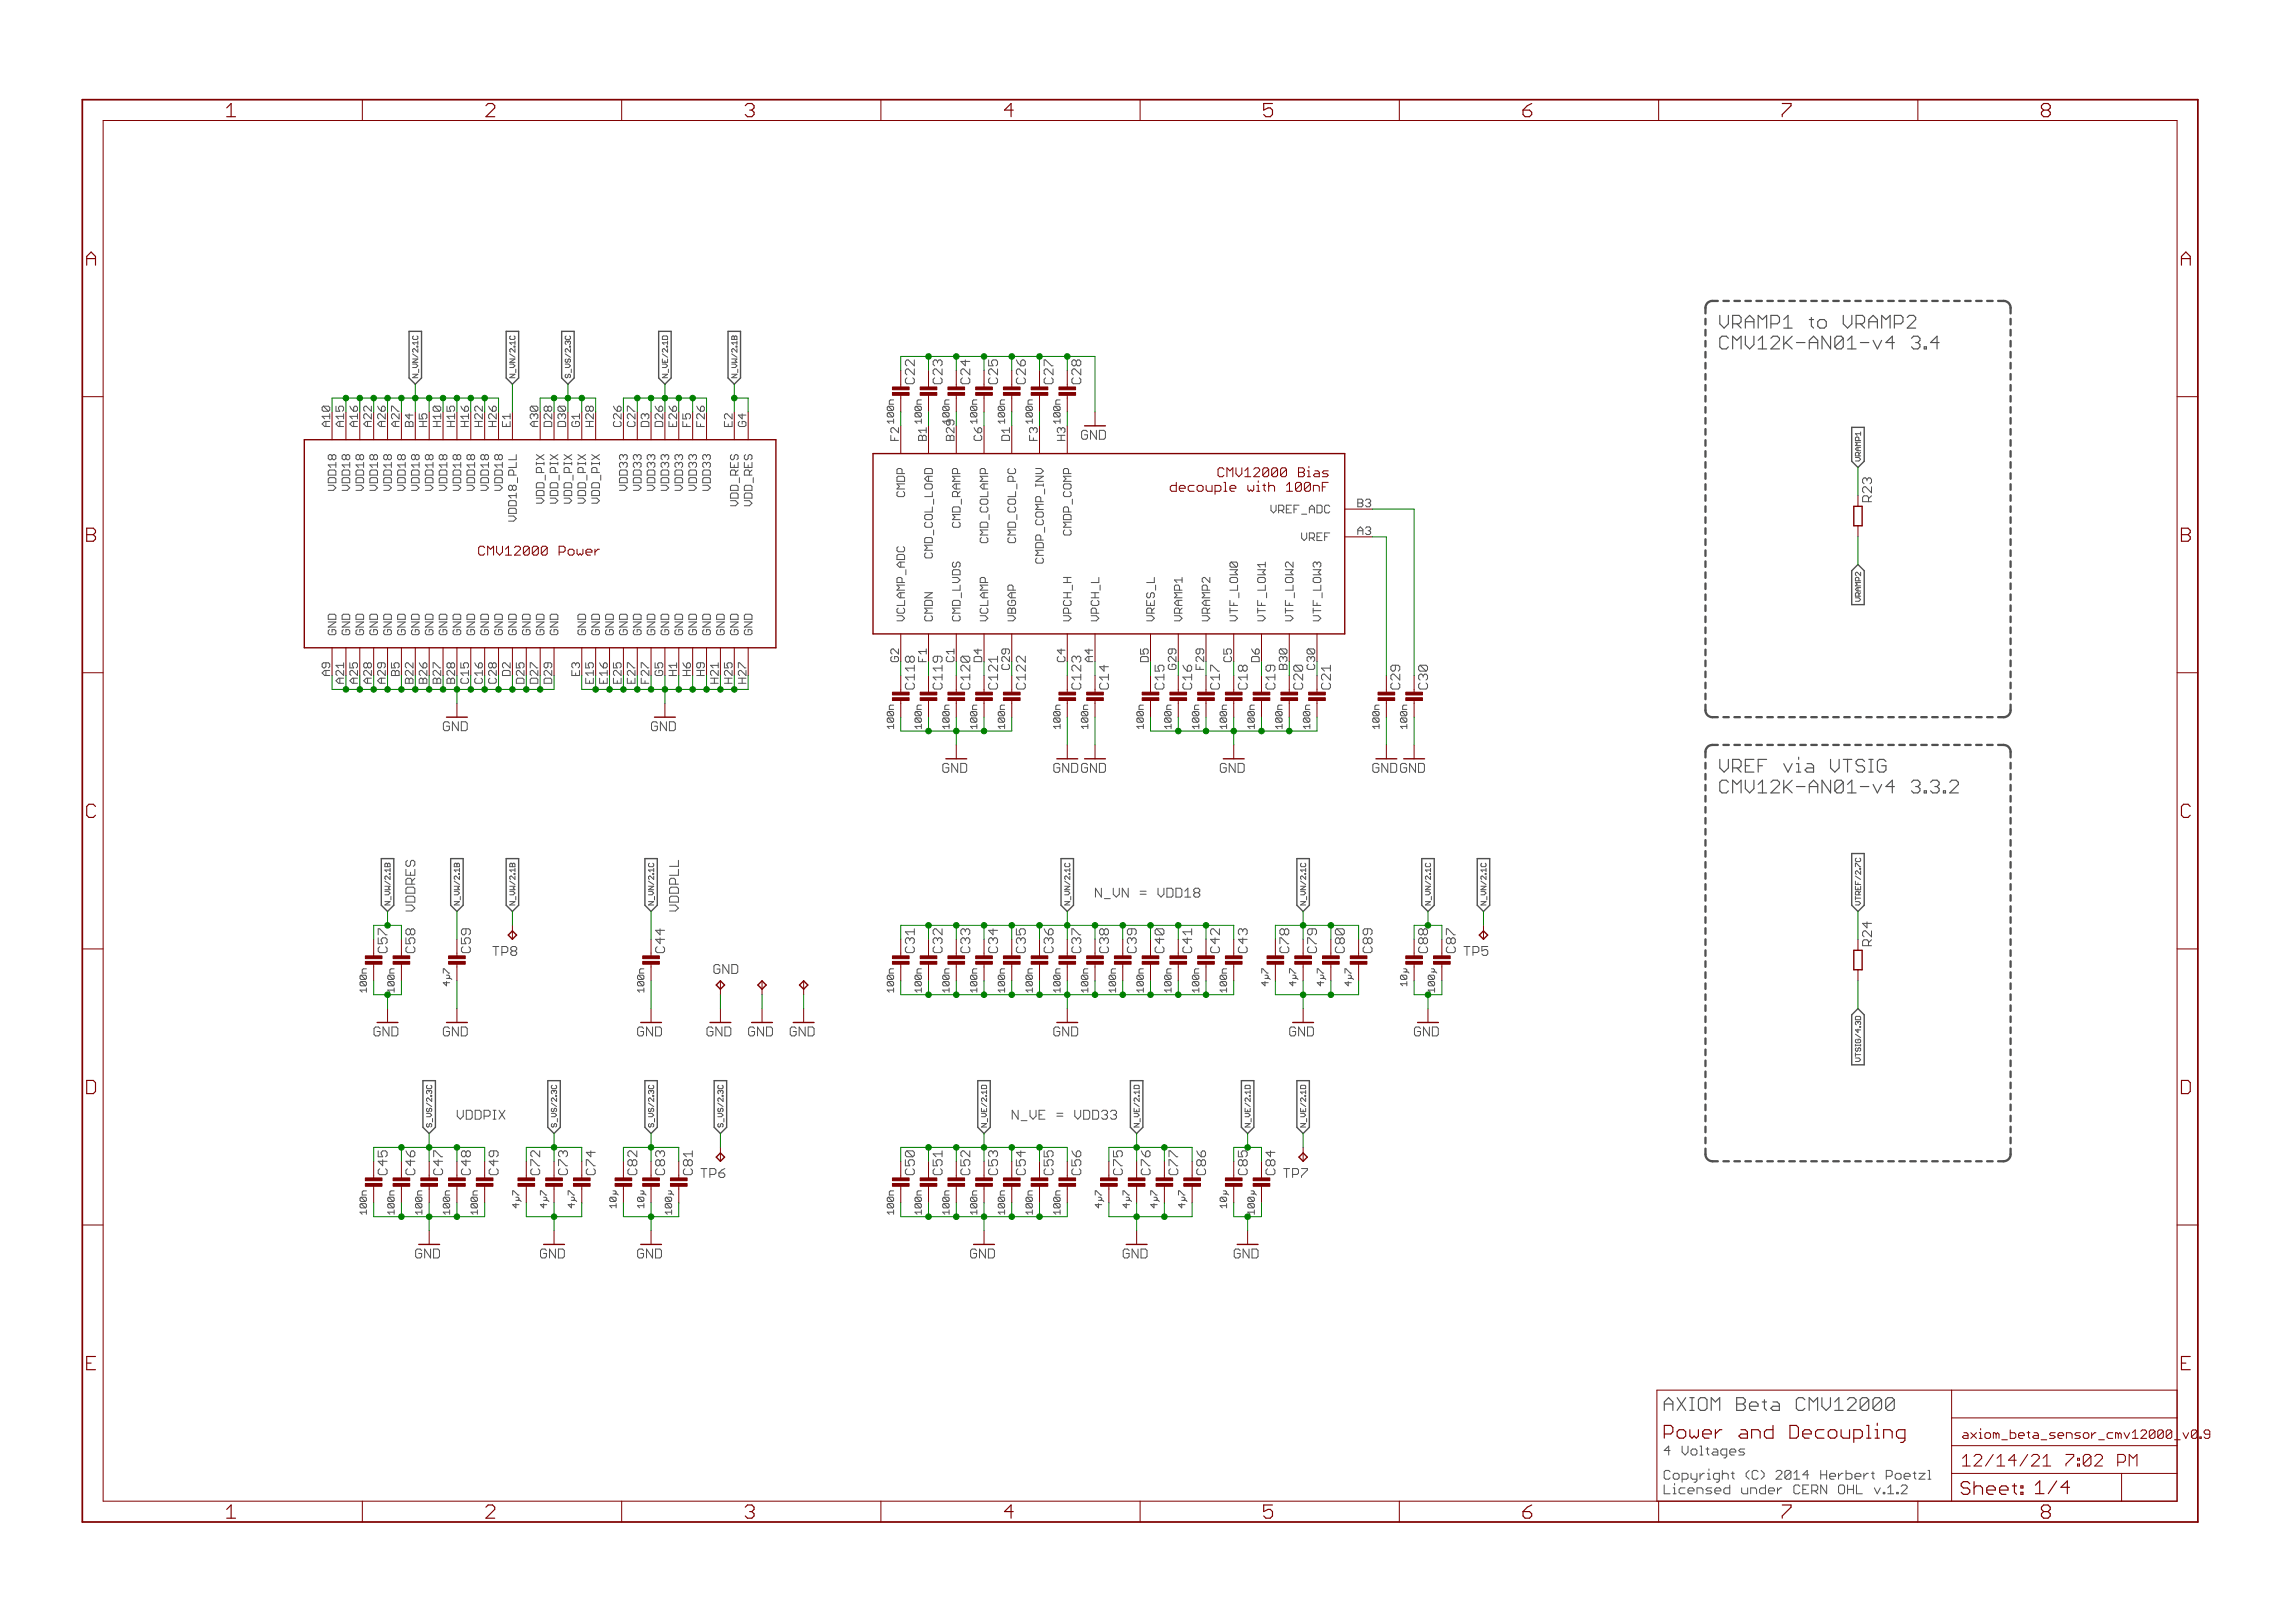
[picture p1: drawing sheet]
<svg xmlns="http://www.w3.org/2000/svg" width="420mm" height="297mm" viewBox="0 0 420 297" stroke-linecap="round" stroke-linejoin="round" font-family="sans-serif">
<defs><g id="words">
<g font-size="3.7" fill="#800000">
<text x="42" y="21.4">1</text>
<text x="89.5" y="21.4">2</text>
<text x="136.9" y="21.4">3</text>
<text x="184.4" y="21.4">4</text>
<text x="231.8" y="21.4">5</text>
<text x="279.3" y="21.4">6</text>
<text x="326.8" y="21.4">7</text>
<text x="374.2" y="21.4">8</text>
<text x="16.4" y="48.6">A</text>
<text x="399.9" y="48.6">A</text>
<text x="16.4" y="99.2">B</text>
<text x="399.9" y="99.2">B</text>
<text x="16.4" y="149.7">C</text>
<text x="399.9" y="149.7">C</text>
<text x="16.4" y="200.2">D</text>
<text x="399.9" y="200.2">D</text>
<text x="16.4" y="250.8">E</text>
<text x="399.9" y="250.8">E</text>
<text x="42" y="277.9">1</text>
<text x="89.5" y="277.9">2</text>
<text x="136.9" y="277.9">3</text>
<text x="184.4" y="277.9">4</text>
<text x="231.8" y="277.9">5</text>
<text x="279.3" y="277.9">6</text>
<text x="326.8" y="277.9">7</text>
<text x="374.2" y="277.9">8</text>
</g>
<g font-size="3.6" fill="#505050">
<text x="315.2" y="60.2">VRAMP1 to VRAMP2</text>
<text x="315.2" y="64">CMV12K-AN01-v4</text>
<text x="347.6" y="64">3.4</text>
<text x="315.2" y="141.4">VREF via VTSIG</text>
<text x="315.2" y="145.2">CMV12K-AN01-v4</text>
<text x="347.6" y="145.2">3.3.2</text>
<text x="305.1" y="258.2">AXIOM Beta CMV12000</text>
</g>
<g font-size="3.6" fill="#800000">
<text x="305.1" y="263.3">Power and Decoup</text>
<text x="339.6" y="263.3">ling</text>
<text x="359.4" y="273.6">Sheet: 1/4</text>
</g>
<g font-size="3.2" fill="#800000">
<text x="359.7" y="268.4">12/14/21</text>
<text x="377.2" y="268.4">7:02 PM</text>
</g>
<g font-size="2.5" fill="#505050">
<text x="167.9" y="70.3" transform="rotate(-90 167.9 70.3)">C22</text>
<text x="173" y="70.3" transform="rotate(-90 173 70.3)">C23</text>
<text x="178.1" y="70.3" transform="rotate(-90 178.1 70.3)">C24</text>
<text x="183.2" y="70.3" transform="rotate(-90 183.2 70.3)">C25</text>
<text x="188.3" y="70.3" transform="rotate(-90 188.3 70.3)">C26</text>
<text x="193.3" y="70.3" transform="rotate(-90 193.3 70.3)">C27</text>
<text x="198.4" y="70.3" transform="rotate(-90 198.4 70.3)">C28</text>
<text x="343.2" y="91.9" transform="rotate(-90 343.2 91.9)">R23</text>
<text x="167.9" y="126.2" transform="rotate(-90 167.9 126.2)">C118</text>
<text x="173" y="126.2" transform="rotate(-90 173 126.2)">C119</text>
<text x="178.1" y="126.2" transform="rotate(-90 178.1 126.2)">C120</text>
<text x="183.2" y="126.2" transform="rotate(-90 183.2 126.2)">C121</text>
<text x="188.3" y="126.2" transform="rotate(-90 188.3 126.2)">C122</text>
<text x="198.4" y="126.2" transform="rotate(-90 198.4 126.2)">C123</text>
<text x="203.5" y="126.2" transform="rotate(-90 203.5 126.2)">C14</text>
<text x="213.7" y="126.2" transform="rotate(-90 213.7 126.2)">C15</text>
<text x="218.7" y="126.2" transform="rotate(-90 218.7 126.2)">C16</text>
<text x="223.8" y="126.2" transform="rotate(-90 223.8 126.2)">C17</text>
<text x="228.9" y="126.2" transform="rotate(-90 228.9 126.2)">C18</text>
<text x="234" y="126.2" transform="rotate(-90 234 126.2)">C19</text>
<text x="239.1" y="126.2" transform="rotate(-90 239.1 126.2)">C20</text>
<text x="244.1" y="126.2" transform="rotate(-90 244.1 126.2)">C21</text>
<text x="256.8" y="126.2" transform="rotate(-90 256.8 126.2)">C29</text>
<text x="261.9" y="126.2" transform="rotate(-90 261.9 126.2)">C30</text>
<text x="76.5" y="166.8" transform="rotate(-90 76.5 166.8)">VDDRES</text>
<text x="124.8" y="166.8" transform="rotate(-90 124.8 166.8)">VDDPLL</text>
<text x="201" y="164.3">N_VN = VDD18</text>
<text x="343.2" y="173.2" transform="rotate(-90 343.2 173.2)">R24</text>
<text x="71.4" y="174.4" transform="rotate(-90 71.4 174.4)">C57</text>
<text x="76.5" y="174.4" transform="rotate(-90 76.5 174.4)">C58</text>
<text x="86.7" y="174.4" transform="rotate(-90 86.7 174.4)">C59</text>
<text x="91" y="174.9">TP8</text>
<text x="122.2" y="174.4" transform="rotate(-90 122.2 174.4)">C44</text>
<text x="131.1" y="178.2">GND</text>
<text x="167.9" y="174.4" transform="rotate(-90 167.9 174.4)">C31</text>
<text x="173" y="174.4" transform="rotate(-90 173 174.4)">C32</text>
<text x="178.1" y="174.4" transform="rotate(-90 178.1 174.4)">C33</text>
<text x="183.2" y="174.4" transform="rotate(-90 183.2 174.4)">C34</text>
<text x="188.3" y="174.4" transform="rotate(-90 188.3 174.4)">C35</text>
<text x="193.3" y="174.4" transform="rotate(-90 193.3 174.4)">C36</text>
<text x="198.4" y="174.4" transform="rotate(-90 198.4 174.4)">C37</text>
<text x="203.5" y="174.4" transform="rotate(-90 203.5 174.4)">C38</text>
<text x="208.6" y="174.4" transform="rotate(-90 208.6 174.4)">C39</text>
<text x="213.7" y="174.4" transform="rotate(-90 213.7 174.4)">C40</text>
<text x="218.7" y="174.4" transform="rotate(-90 218.7 174.4)">C41</text>
<text x="223.8" y="174.4" transform="rotate(-90 223.8 174.4)">C42</text>
<text x="228.9" y="174.4" transform="rotate(-90 228.9 174.4)">C43</text>
<text x="236.5" y="174.4" transform="rotate(-90 236.5 174.4)">C78</text>
<text x="241.6" y="174.4" transform="rotate(-90 241.6 174.4)">C79</text>
<text x="246.7" y="174.4" transform="rotate(-90 246.7 174.4)">C80</text>
<text x="251.7" y="174.4" transform="rotate(-90 251.7 174.4)">C89</text>
<text x="261.9" y="174.4" transform="rotate(-90 261.9 174.4)">C88</text>
<text x="267" y="174.4" transform="rotate(-90 267 174.4)">C87</text>
<text x="268.8" y="174.9">TP5</text>
<text x="84.1" y="204.9">VDDPIX</text>
<text x="185.7" y="204.9">N_VE = VDD33</text>
<text x="71.4" y="215.1" transform="rotate(-90 71.4 215.1)">C45</text>
<text x="76.5" y="215.1" transform="rotate(-90 76.5 215.1)">C46</text>
<text x="81.6" y="215.1" transform="rotate(-90 81.6 215.1)">C47</text>
<text x="86.7" y="215.1" transform="rotate(-90 86.7 215.1)">C48</text>
<text x="91.7" y="215.1" transform="rotate(-90 91.7 215.1)">C49</text>
<text x="99.4" y="215.1" transform="rotate(-90 99.4 215.1)">C72</text>
<text x="104.4" y="215.1" transform="rotate(-90 104.4 215.1)">C73</text>
<text x="109.5" y="215.1" transform="rotate(-90 109.5 215.1)">C74</text>
<text x="117.1" y="215.1" transform="rotate(-90 117.1 215.1)">C82</text>
<text x="122.2" y="215.1" transform="rotate(-90 122.2 215.1)">C83</text>
<text x="127.3" y="215.1" transform="rotate(-90 127.3 215.1)">C81</text>
<text x="129.1" y="215.6">TP6</text>
<text x="167.9" y="215.1" transform="rotate(-90 167.9 215.1)">C50</text>
<text x="173" y="215.1" transform="rotate(-90 173 215.1)">C51</text>
<text x="178.1" y="215.1" transform="rotate(-90 178.1 215.1)">C52</text>
<text x="183.2" y="215.1" transform="rotate(-90 183.2 215.1)">C53</text>
<text x="188.3" y="215.1" transform="rotate(-90 188.3 215.1)">C54</text>
<text x="193.3" y="215.1" transform="rotate(-90 193.3 215.1)">C55</text>
<text x="198.4" y="215.1" transform="rotate(-90 198.4 215.1)">C56</text>
<text x="206" y="215.1" transform="rotate(-90 206 215.1)">C75</text>
<text x="211.1" y="215.1" transform="rotate(-90 211.1 215.1)">C76</text>
<text x="216.2" y="215.1" transform="rotate(-90 216.2 215.1)">C77</text>
<text x="221.3" y="215.1" transform="rotate(-90 221.3 215.1)">C86</text>
<text x="228.9" y="215.1" transform="rotate(-90 228.9 215.1)">C85</text>
<text x="234" y="215.1" transform="rotate(-90 234 215.1)">C84</text>
<text x="235.8" y="215.6">TP7</text>
<text x="305.1" y="266.4">4 Voltages</text>
<text x="305.1" y="270.8">Copyright (C) 2014 Herbert Poetzl</text>
<text x="305.1" y="273.5">Licensed under CERN OHL v.1.2</text>
</g>
<g font-size="2.5" fill="#800000">
<text x="198.4" y="80.5">GND</text>
<text x="215.6" y="90">decouple with 100nF</text>
<text x="224.6" y="87.3">CMV12000 Bias</text>
<text x="88.8" y="101.7">CMV12000 Power</text>
<text x="81.6" y="133.8">GND</text>
<text x="119.7" y="133.8">GND</text>
<text x="173" y="141.4">GND</text>
<text x="193.3" y="141.4">GND GND</text>
<text x="223.8" y="141.4">GND</text>
<text x="251.7" y="141.4">GND GND</text>
<text x="68.9" y="189.7">GND</text>
<text x="81.6" y="189.7">GND</text>
<text x="117.1" y="189.7">GND</text>
<text x="129.8" y="189.7">GND</text>
<text x="137.5" y="189.7">GND</text>
<text x="145.1" y="189.7">GND</text>
<text x="193.3" y="189.7">GND</text>
<text x="236.5" y="189.7">GND</text>
<text x="259.4" y="189.7">GND</text>
<text x="76.5" y="230.3">GND</text>
<text x="99.4" y="230.3">GND</text>
<text x="117.1" y="230.3">GND</text>
<text x="178.1" y="230.3">GND</text>
<text x="206" y="230.3">GND</text>
<text x="226.4" y="230.3">GND</text>
</g>
<text font-size="2.3" fill="#800000" x="359.7" y="263.3">axiom_beta_sensor_cmv12000_v0.9</text>
<g font-size="2.1" fill="#505050">
<text x="60.9" y="78.1" transform="rotate(-90 60.9 78.1)">A10</text>
<text x="63.5" y="78.1" transform="rotate(-90 63.5 78.1)">A15</text>
<text x="66" y="78.1" transform="rotate(-90 66 78.1)">A16</text>
<text x="68.5" y="78.1" transform="rotate(-90 68.5 78.1)">A22</text>
<text x="71.1" y="78.1" transform="rotate(-90 71.1 78.1)">A26</text>
<text x="73.6" y="78.1" transform="rotate(-90 73.6 78.1)">A27</text>
<text x="76.2" y="78.1" transform="rotate(-90 76.2 78.1)">B4</text>
<text x="78.7" y="78.1" transform="rotate(-90 78.7 78.1)">H5</text>
<text x="81.2" y="78.1" transform="rotate(-90 81.2 78.1)">H10</text>
<text x="83.8" y="78.1" transform="rotate(-90 83.8 78.1)">H15</text>
<text x="86.3" y="78.1" transform="rotate(-90 86.3 78.1)">H16</text>
<text x="88.9" y="78.1" transform="rotate(-90 88.9 78.1)">H22</text>
<text x="91.4" y="78.1" transform="rotate(-90 91.4 78.1)">H26</text>
<text x="93.9" y="78.1" transform="rotate(-90 93.9 78.1)">E1</text>
<text x="99" y="78.1" transform="rotate(-90 99 78.1)">A30</text>
<text x="101.6" y="78.1" transform="rotate(-90 101.6 78.1)">D28</text>
<text x="104.1" y="78.1" transform="rotate(-90 104.1 78.1)">D30</text>
<text x="106.6" y="78.1" transform="rotate(-90 106.6 78.1)">G1</text>
<text x="109.2" y="78.1" transform="rotate(-90 109.2 78.1)">H28</text>
<text x="114.3" y="78.1" transform="rotate(-90 114.3 78.1)">C26</text>
<text x="116.8" y="78.1" transform="rotate(-90 116.8 78.1)">C27</text>
<text x="119.3" y="78.1" transform="rotate(-90 119.3 78.1)">D3</text>
<text x="121.9" y="78.1" transform="rotate(-90 121.9 78.1)">D26</text>
<text x="124.4" y="78.1" transform="rotate(-90 124.4 78.1)">E26</text>
<text x="126.9" y="78.1" transform="rotate(-90 126.9 78.1)">F5</text>
<text x="129.5" y="78.1" transform="rotate(-90 129.5 78.1)">F26</text>
<text x="134.6" y="78.1" transform="rotate(-90 134.6 78.1)">E2</text>
<text x="137.1" y="78.1" transform="rotate(-90 137.1 78.1)">G4</text>
<text x="165" y="80.7" transform="rotate(-90 165 80.7)">F2</text>
<text x="170.1" y="80.7" transform="rotate(-90 170.1 80.7)">B1</text>
<text x="175.2" y="80.7" transform="rotate(-90 175.2 80.7)">B29</text>
<text x="180.3" y="80.7" transform="rotate(-90 180.3 80.7)">C6</text>
<text x="185.4" y="80.7" transform="rotate(-90 185.4 80.7)">D1</text>
<text x="190.4" y="80.7" transform="rotate(-90 190.4 80.7)">F3</text>
<text x="195.5" y="80.7" transform="rotate(-90 195.5 80.7)">H3</text>
<text x="62" y="89.3" transform="rotate(-90 62 89.3)">VDD18</text>
<text x="64.6" y="89.3" transform="rotate(-90 64.6 89.3)">VDD18</text>
<text x="67.1" y="89.3" transform="rotate(-90 67.1 89.3)">VDD18</text>
<text x="69.7" y="89.3" transform="rotate(-90 69.7 89.3)">VDD18</text>
<text x="72.2" y="89.3" transform="rotate(-90 72.2 89.3)">VDD18</text>
<text x="74.7" y="89.3" transform="rotate(-90 74.7 89.3)">VDD18</text>
<text x="77.3" y="89.3" transform="rotate(-90 77.3 89.3)">VDD18</text>
<text x="79.8" y="89.3" transform="rotate(-90 79.8 89.3)">VDD18</text>
<text x="82.4" y="89.3" transform="rotate(-90 82.4 89.3)">VDD18</text>
<text x="84.9" y="89.3" transform="rotate(-90 84.9 89.3)">VDD18</text>
<text x="87.4" y="89.3" transform="rotate(-90 87.4 89.3)">VDD18</text>
<text x="90" y="89.3" transform="rotate(-90 90 89.3)">VDD18</text>
<text x="92.5" y="89.3" transform="rotate(-90 92.5 89.3)">VDD18</text>
<text x="115.4" y="89.3" transform="rotate(-90 115.4 89.3)">VDD33</text>
<text x="117.9" y="89.3" transform="rotate(-90 117.9 89.3)">VDD33</text>
<text x="120.4" y="89.3" transform="rotate(-90 120.4 89.3)">VDD33</text>
<text x="123" y="89.3" transform="rotate(-90 123 89.3)">VDD33</text>
<text x="125.5" y="89.3" transform="rotate(-90 125.5 89.3)">VDD33</text>
<text x="128.1" y="89.3" transform="rotate(-90 128.1 89.3)">VDD33</text>
<text x="130.6" y="89.3" transform="rotate(-90 130.6 89.3)">VDD33</text>
<text x="95.1" y="94.4" transform="rotate(-90 95.1 94.4)">VDD18_PLL</text>
<text x="100.1" y="91.8" transform="rotate(-90 100.1 91.8)">VDD_PIX</text>
<text x="102.7" y="91.8" transform="rotate(-90 102.7 91.8)">VDD_PIX</text>
<text x="105.2" y="91.8" transform="rotate(-90 105.2 91.8)">VDD_PIX</text>
<text x="107.7" y="91.8" transform="rotate(-90 107.7 91.8)">VDD_PIX</text>
<text x="110.3" y="91.8" transform="rotate(-90 110.3 91.8)">VDD_PIX</text>
<text x="135.7" y="91.8" transform="rotate(-90 135.7 91.8)">VDD_RES</text>
<text x="138.2" y="91.8" transform="rotate(-90 138.2 91.8)">VDD_RES</text>
<text x="166.2" y="90.5" transform="rotate(-90 166.2 90.5)">CMDP</text>
<text x="176.3" y="95.7" transform="rotate(-90 176.3 95.7)">CMD_RAMP</text>
<text x="234" y="93.9">VREF_ADC</text>
<text x="249" y="92.8">B3</text>
<text x="171.2" y="100.8" transform="rotate(-90 171.2 100.8)">CMD_COL_LOAD</text>
<text x="181.4" y="98.3" transform="rotate(-90 181.4 98.3)">CMD_COLAMP</text>
<text x="186.5" y="98.3" transform="rotate(-90 186.5 98.3)">CMD_COL_PC</text>
<text x="196.6" y="97" transform="rotate(-90 196.6 97)">CMDP_COMP</text>
<text x="239.2" y="99">VREF</text>
<text x="249" y="97.9">A3</text>
<text x="191.6" y="102.1" transform="rotate(-90 191.6 102.1)">CMDP_COMP_INV</text>
<text x="166.2" y="113.7" transform="rotate(-90 166.2 113.7)">VCLAMP_ADC</text>
<text x="171.2" y="113.7" transform="rotate(-90 171.2 113.7)">CMDN</text>
<text x="176.3" y="113.7" transform="rotate(-90 176.3 113.7)">CMD_LVDS</text>
<text x="181.4" y="113.7" transform="rotate(-90 181.4 113.7)">VCLAMP</text>
<text x="186.5" y="113.7" transform="rotate(-90 186.5 113.7)">VBGAP</text>
<text x="196.6" y="113.7" transform="rotate(-90 196.6 113.7)">VPCH_H</text>
<text x="201.7" y="113.7" transform="rotate(-90 201.7 113.7)">VPCH_L</text>
<text x="211.9" y="113.7" transform="rotate(-90 211.9 113.7)">VRES_L</text>
<text x="217" y="113.7" transform="rotate(-90 217 113.7)">VRAMP1</text>
<text x="222" y="113.7" transform="rotate(-90 222 113.7)">VRAMP2</text>
<text x="227.1" y="113.7" transform="rotate(-90 227.1 113.7)">VTF_LOW0</text>
<text x="232.2" y="113.7" transform="rotate(-90 232.2 113.7)">VTF_LOW1</text>
<text x="237.3" y="113.7" transform="rotate(-90 237.3 113.7)">VTF_LOW2</text>
<text x="242.4" y="113.7" transform="rotate(-90 242.4 113.7)">VTF_LOW3</text>
<text x="62" y="116.2" transform="rotate(-90 62 116.2)">GND</text>
<text x="64.6" y="116.2" transform="rotate(-90 64.6 116.2)">GND</text>
<text x="67.1" y="116.2" transform="rotate(-90 67.1 116.2)">GND</text>
<text x="69.7" y="116.2" transform="rotate(-90 69.7 116.2)">GND</text>
<text x="72.2" y="116.2" transform="rotate(-90 72.2 116.2)">GND</text>
<text x="74.7" y="116.2" transform="rotate(-90 74.7 116.2)">GND</text>
<text x="77.3" y="116.2" transform="rotate(-90 77.3 116.2)">GND</text>
<text x="79.8" y="116.2" transform="rotate(-90 79.8 116.2)">GND</text>
<text x="82.4" y="116.2" transform="rotate(-90 82.4 116.2)">GND</text>
<text x="84.9" y="116.2" transform="rotate(-90 84.9 116.2)">GND</text>
<text x="87.4" y="116.2" transform="rotate(-90 87.4 116.2)">GND</text>
<text x="90" y="116.2" transform="rotate(-90 90 116.2)">GND</text>
<text x="92.5" y="116.2" transform="rotate(-90 92.5 116.2)">GND</text>
<text x="95.1" y="116.2" transform="rotate(-90 95.1 116.2)">GND</text>
<text x="97.6" y="116.2" transform="rotate(-90 97.6 116.2)">GND</text>
<text x="100.1" y="116.2" transform="rotate(-90 100.1 116.2)">GND</text>
<text x="102.7" y="116.2" transform="rotate(-90 102.7 116.2)">GND</text>
<text x="107.7" y="116.2" transform="rotate(-90 107.7 116.2)">GND</text>
<text x="110.3" y="116.2" transform="rotate(-90 110.3 116.2)">GND</text>
<text x="112.8" y="116.2" transform="rotate(-90 112.8 116.2)">GND</text>
<text x="115.4" y="116.2" transform="rotate(-90 115.4 116.2)">GND</text>
<text x="117.9" y="116.2" transform="rotate(-90 117.9 116.2)">GND</text>
<text x="120.4" y="116.2" transform="rotate(-90 120.4 116.2)">GND</text>
<text x="123" y="116.2" transform="rotate(-90 123 116.2)">GND</text>
<text x="125.5" y="116.2" transform="rotate(-90 125.5 116.2)">GND</text>
<text x="128.1" y="116.2" transform="rotate(-90 128.1 116.2)">GND</text>
<text x="130.6" y="116.2" transform="rotate(-90 130.6 116.2)">GND</text>
<text x="133.1" y="116.2" transform="rotate(-90 133.1 116.2)">GND</text>
<text x="135.7" y="116.2" transform="rotate(-90 135.7 116.2)">GND</text>
<text x="138.2" y="116.2" transform="rotate(-90 138.2 116.2)">GND</text>
<text x="60.9" y="123.5" transform="rotate(-90 60.9 123.5)">A9</text>
<text x="63.5" y="124.8" transform="rotate(-90 63.5 124.8)">A21</text>
<text x="66" y="124.8" transform="rotate(-90 66 124.8)">A25</text>
<text x="68.5" y="124.8" transform="rotate(-90 68.5 124.8)">A28</text>
<text x="71.1" y="124.8" transform="rotate(-90 71.1 124.8)">A29</text>
<text x="73.6" y="123.5" transform="rotate(-90 73.6 123.5)">B5</text>
<text x="76.2" y="124.8" transform="rotate(-90 76.2 124.8)">B22</text>
<text x="78.7" y="124.8" transform="rotate(-90 78.7 124.8)">B26</text>
<text x="81.2" y="124.8" transform="rotate(-90 81.2 124.8)">B27</text>
<text x="83.8" y="124.8" transform="rotate(-90 83.8 124.8)">B28</text>
<text x="86.3" y="124.8" transform="rotate(-90 86.3 124.8)">C15</text>
<text x="88.9" y="124.8" transform="rotate(-90 88.9 124.8)">C16</text>
<text x="91.4" y="124.8" transform="rotate(-90 91.4 124.8)">C28</text>
<text x="93.9" y="123.5" transform="rotate(-90 93.9 123.5)">D2</text>
<text x="96.5" y="124.8" transform="rotate(-90 96.5 124.8)">D25</text>
<text x="99" y="124.8" transform="rotate(-90 99 124.8)">D27</text>
<text x="101.6" y="124.8" transform="rotate(-90 101.6 124.8)">D29</text>
<text x="106.6" y="123.5" transform="rotate(-90 106.6 123.5)">E3</text>
<text x="109.2" y="124.8" transform="rotate(-90 109.2 124.8)">E15</text>
<text x="111.7" y="124.8" transform="rotate(-90 111.7 124.8)">E16</text>
<text x="114.3" y="124.8" transform="rotate(-90 114.3 124.8)">E25</text>
<text x="116.8" y="124.8" transform="rotate(-90 116.8 124.8)">E27</text>
<text x="119.3" y="124.8" transform="rotate(-90 119.3 124.8)">F27</text>
<text x="121.9" y="123.5" transform="rotate(-90 121.9 123.5)">G5</text>
<text x="124.4" y="123.5" transform="rotate(-90 124.4 123.5)">H1</text>
<text x="126.9" y="123.5" transform="rotate(-90 126.9 123.5)">H6</text>
<text x="129.5" y="123.5" transform="rotate(-90 129.5 123.5)">H9</text>
<text x="132" y="124.8" transform="rotate(-90 132 124.8)">H21</text>
<text x="134.6" y="124.8" transform="rotate(-90 134.6 124.8)">H25</text>
<text x="137.1" y="124.8" transform="rotate(-90 137.1 124.8)">H27</text>
<text x="165" y="120.9" transform="rotate(-90 165 120.9)">G2</text>
<text x="170.1" y="120.9" transform="rotate(-90 170.1 120.9)">F1</text>
<text x="175.2" y="120.9" transform="rotate(-90 175.2 120.9)">C1</text>
<text x="180.3" y="120.9" transform="rotate(-90 180.3 120.9)">D4</text>
<text x="185.4" y="122.2" transform="rotate(-90 185.4 122.2)">C29</text>
<text x="195.5" y="120.9" transform="rotate(-90 195.5 120.9)">C4</text>
<text x="200.6" y="120.9" transform="rotate(-90 200.6 120.9)">A4</text>
<text x="210.8" y="120.9" transform="rotate(-90 210.8 120.9)">D5</text>
<text x="215.8" y="122.2" transform="rotate(-90 215.8 122.2)">G29</text>
<text x="220.9" y="122.2" transform="rotate(-90 220.9 122.2)">F29</text>
<text x="226" y="120.9" transform="rotate(-90 226 120.9)">C5</text>
<text x="231.1" y="120.9" transform="rotate(-90 231.1 120.9)">D6</text>
<text x="236.2" y="122.2" transform="rotate(-90 236.2 122.2)">B30</text>
<text x="241.2" y="122.2" transform="rotate(-90 241.2 122.2)">C30</text>
</g>
<g font-size="1.8" fill="#505050">
<text x="164.1" y="77.2" transform="rotate(-90 164.1 77.2)">100n</text>
<text x="169.2" y="77.2" transform="rotate(-90 169.2 77.2)">100n</text>
<text x="174.3" y="77.2" transform="rotate(-90 174.3 77.2)">100n</text>
<text x="179.4" y="77.2" transform="rotate(-90 179.4 77.2)">100n</text>
<text x="184.4" y="77.2" transform="rotate(-90 184.4 77.2)">100n</text>
<text x="189.5" y="77.2" transform="rotate(-90 189.5 77.2)">100n</text>
<text x="194.6" y="77.2" transform="rotate(-90 194.6 77.2)">100n</text>
<text x="164.1" y="133" transform="rotate(-90 164.1 133)">100n</text>
<text x="169.2" y="133" transform="rotate(-90 169.2 133)">100n</text>
<text x="174.3" y="133" transform="rotate(-90 174.3 133)">100n</text>
<text x="179.4" y="133" transform="rotate(-90 179.4 133)">100n</text>
<text x="184.4" y="133" transform="rotate(-90 184.4 133)">100n</text>
<text x="194.6" y="133" transform="rotate(-90 194.6 133)">100n</text>
<text x="199.7" y="133" transform="rotate(-90 199.7 133)">100n</text>
<text x="209.8" y="133" transform="rotate(-90 209.8 133)">100n</text>
<text x="214.9" y="133" transform="rotate(-90 214.9 133)">100n</text>
<text x="220" y="133" transform="rotate(-90 220 133)">100n</text>
<text x="225.1" y="133" transform="rotate(-90 225.1 133)">100n</text>
<text x="230.2" y="133" transform="rotate(-90 230.2 133)">100n</text>
<text x="235.2" y="133" transform="rotate(-90 235.2 133)">100n</text>
<text x="240.3" y="133" transform="rotate(-90 240.3 133)">100n</text>
<text x="253" y="133" transform="rotate(-90 253 133)">100n</text>
<text x="258.1" y="133" transform="rotate(-90 258.1 133)">100n</text>
<text x="67.6" y="181.3" transform="rotate(-90 67.6 181.3)">100n</text>
<text x="72.7" y="181.3" transform="rotate(-90 72.7 181.3)">100n</text>
<text x="118.4" y="181.3" transform="rotate(-90 118.4 181.3)">100n</text>
<text x="164.1" y="181.3" transform="rotate(-90 164.1 181.3)">100n</text>
<text x="169.2" y="181.3" transform="rotate(-90 169.2 181.3)">100n</text>
<text x="174.3" y="181.3" transform="rotate(-90 174.3 181.3)">100n</text>
<text x="179.4" y="181.3" transform="rotate(-90 179.4 181.3)">100n</text>
<text x="184.4" y="181.3" transform="rotate(-90 184.4 181.3)">100n</text>
<text x="189.5" y="181.3" transform="rotate(-90 189.5 181.3)">100n</text>
<text x="194.6" y="181.3" transform="rotate(-90 194.6 181.3)">100n</text>
<text x="199.7" y="181.3" transform="rotate(-90 199.7 181.3)">100n</text>
<text x="204.8" y="181.3" transform="rotate(-90 204.8 181.3)">100n</text>
<text x="209.8" y="181.3" transform="rotate(-90 209.8 181.3)">100n</text>
<text x="214.9" y="181.3" transform="rotate(-90 214.9 181.3)">100n</text>
<text x="220" y="181.3" transform="rotate(-90 220 181.3)">100n</text>
<text x="225.1" y="181.3" transform="rotate(-90 225.1 181.3)">100n</text>
<text x="67.6" y="221.9" transform="rotate(-90 67.6 221.9)">100n</text>
<text x="72.7" y="221.9" transform="rotate(-90 72.7 221.9)">100n</text>
<text x="77.8" y="221.9" transform="rotate(-90 77.8 221.9)">100n</text>
<text x="82.9" y="221.9" transform="rotate(-90 82.9 221.9)">100n</text>
<text x="87.9" y="221.9" transform="rotate(-90 87.9 221.9)">100n</text>
<text x="164.1" y="221.9" transform="rotate(-90 164.1 221.9)">100n</text>
<text x="169.2" y="221.9" transform="rotate(-90 169.2 221.9)">100n</text>
<text x="174.3" y="221.9" transform="rotate(-90 174.3 221.9)">100n</text>
<text x="179.4" y="221.9" transform="rotate(-90 179.4 221.9)">100n</text>
<text x="184.4" y="221.9" transform="rotate(-90 184.4 221.9)">100n</text>
<text x="189.5" y="221.9" transform="rotate(-90 189.5 221.9)">100n</text>
<text x="194.6" y="221.9" transform="rotate(-90 194.6 221.9)">100n</text>
</g>
<g font-size="1.8" fill="#800000">
<text x="82.9" y="180.2" transform="rotate(-90 82.9 180.2)">4µ7</text>
<text x="232.7" y="180.2" transform="rotate(-90 232.7 180.2)">4µ7</text>
<text x="237.8" y="180.2" transform="rotate(-90 237.8 180.2)">4µ7</text>
<text x="242.9" y="180.2" transform="rotate(-90 242.9 180.2)">4µ7</text>
<text x="247.9" y="180.2" transform="rotate(-90 247.9 180.2)">4µ7</text>
<text x="258.1" y="180.2" transform="rotate(-90 258.1 180.2)">10µ</text>
<text x="263.2" y="181.3" transform="rotate(-90 263.2 181.3)">100µ</text>
<text x="95.6" y="220.8" transform="rotate(-90 95.6 220.8)">4µ7</text>
<text x="100.6" y="220.8" transform="rotate(-90 100.6 220.8)">4µ7</text>
<text x="105.7" y="220.8" transform="rotate(-90 105.7 220.8)">4µ7</text>
<text x="113.3" y="220.8" transform="rotate(-90 113.3 220.8)">10µ</text>
<text x="118.4" y="220.8" transform="rotate(-90 118.4 220.8)">10µ</text>
<text x="123.5" y="221.9" transform="rotate(-90 123.5 221.9)">100µ</text>
<text x="202.2" y="220.8" transform="rotate(-90 202.2 220.8)">4µ7</text>
<text x="207.3" y="220.8" transform="rotate(-90 207.3 220.8)">4µ7</text>
<text x="212.4" y="220.8" transform="rotate(-90 212.4 220.8)">4µ7</text>
<text x="217.5" y="220.8" transform="rotate(-90 217.5 220.8)">4µ7</text>
<text x="225.1" y="220.8" transform="rotate(-90 225.1 220.8)">10µ</text>
<text x="230.2" y="221.9" transform="rotate(-90 230.2 221.9)">100µ</text>
</g>
<g font-size="1.4" fill="#505050">
<text x="77" y="69.2" transform="rotate(-90 77 69.2)">N_VN/2.1C</text>
<text x="94.8" y="69.2" transform="rotate(-90 94.8 69.2)">N_VN/2.1C</text>
<text x="105" y="69.2" transform="rotate(-90 105 69.2)">S_VS/2.3C</text>
<text x="122.7" y="69.2" transform="rotate(-90 122.7 69.2)">N_VE/2.1D</text>
<text x="135.4" y="69.2" transform="rotate(-90 135.4 69.2)">N_VW/2.1B</text>
<text x="341.1" y="84.4" transform="rotate(-90 341.1 84.4)">VRAMP1</text>
<text x="341.1" y="109.5" transform="rotate(-90 341.1 109.5)">VRAMP2</text>
<text x="71.9" y="165.7" transform="rotate(-90 71.9 165.7)">N_VW/2.1B</text>
<text x="84.6" y="165.7" transform="rotate(-90 84.6 165.7)">N_VW/2.1B</text>
<text x="94.8" y="165.7" transform="rotate(-90 94.8 165.7)">N_VW/2.1B</text>
<text x="120.2" y="165.7" transform="rotate(-90 120.2 165.7)">N_VN/2.1C</text>
<text x="196.4" y="165.7" transform="rotate(-90 196.4 165.7)">N_VN/2.1C</text>
<text x="239.6" y="165.7" transform="rotate(-90 239.6 165.7)">N_VN/2.1C</text>
<text x="262.4" y="165.7" transform="rotate(-90 262.4 165.7)">N_VN/2.1C</text>
<text x="272.6" y="165.7" transform="rotate(-90 272.6 165.7)">N_VN/2.1C</text>
<text x="341.1" y="165.7" transform="rotate(-90 341.1 165.7)">VTREF/2.7C</text>
<text x="341.1" y="194.2" transform="rotate(-90 341.1 194.2)">VTSIG/4.3D</text>
<text x="79.6" y="206.3" transform="rotate(-90 79.6 206.3)">S_VS/2.3C</text>
<text x="102.4" y="206.3" transform="rotate(-90 102.4 206.3)">S_VS/2.3C</text>
<text x="120.2" y="206.3" transform="rotate(-90 120.2 206.3)">S_VS/2.3C</text>
<text x="132.9" y="206.3" transform="rotate(-90 132.9 206.3)">S_VS/2.3C</text>
<text x="181.1" y="206.3" transform="rotate(-90 181.1 206.3)">N_VE/2.1D</text>
<text x="209.1" y="206.3" transform="rotate(-90 209.1 206.3)">N_VE/2.1D</text>
<text x="229.4" y="206.3" transform="rotate(-90 229.4 206.3)">N_VE/2.1D</text>
<text x="239.6" y="206.3" transform="rotate(-90 239.6 206.3)">N_VE/2.1D</text>
</g>
</g></defs>
<g fill="none" stroke="#505050" stroke-width=".42">
<path d="M312.2 58.4v1M314.5 55.1a1.95 1.95 0 0 0-2 .4 2.2 2.2 0 0 0-.3 1.9M315.5 55.1h1M317.5 55.1h1M319.5 55.1h1M321.5 55.1h1.1M323.6 55.1h1M325.6 55.1h1M327.6 55.1h1M329.6 55.1h1M331.6 55.1h1M333.6 55.1h1"/>
<path d="M335.6 55.1h1M337.6 55.1h1M339.7 55.1h1M341.7 55.1h1M343.7 55.1h1M345.7 55.1h1M347.7 55.1h1M349.7 55.1h1M351.7 55.1h1M353.7 55.1h1.1M355.7 55.1h1.1M357.8 55.1h1"/>
<path d="M359.8 55.1h1M361.8 55.1h1M363.8 55.1h1M365.8 55.1a1.97 1.97 0 0 1 2 .4 2.2 2.2 0 0 1 .3 1.9M368.1 58.4v1M312.2 60.4v1M312.2 62.4v1M312.2 64.4v1M312.2 66.4v1M312.2 68.5v1M312.2 70.5v1M312.2 72.5v1"/>
<path d="M312.2 74.5v1M312.2 76.5v1M312.2 78.5v1M368.1 60.4v1M368.1 62.4v1M368.1 64.4v1M368.1 66.4v1M368.1 68.5v1M368.1 70.5v1M368.1 72.5v1M368.1 74.5v1M368.1 76.5v1"/>
<path d="M368.1 78.5v1M312.2 80.6v1M312.2 82.6v1M312.2 84.6v1M312.2 86.6v1M312.2 88.6v1M312.2 90.6v1.1M312.2 92.7v1M312.2 94.7v1M312.2 96.7v1M312.2 98.7v1M368.1 80.6v1"/>
<path d="M368.1 82.6v1M368.1 84.6v1M368.1 86.6v1M368.1 88.6v1M368.1 90.6v1.1M368.1 92.7v1M368.1 94.7v1M368.1 96.7v1M368.1 98.7v1M312.2 100.7v1M312.2 102.7v1.1M312.2 104.8v1"/>
<path d="M312.2 106.8v1M312.2 108.8v1M312.2 110.8v1M312.2 112.8v1.1M312.2 114.9v1M312.2 116.9v1M312.2 118.9v1M368.1 100.7v1M368.1 102.7v1.1M368.1 104.8v1M368.1 106.8v1M368.1 108.8v1"/>
<path d="M368.1 110.8v1M368.1 112.8v1.1M368.1 114.9v1M368.1 116.9v1M368.1 118.9v1M312.2 129a1.97 1.97 0 0 0 .5 2 2.1 2.1 0 0 0 1.8 .3M312.2 120.9v1M312.2 122.9v1M312.2 124.9v1.1M312.2 127v1M312.2 139.6v1.1M314.5 136.3a2.01 2.01 0 0 0-2 .5 2.1 2.1 0 0 0-.3 1.8"/>
<path d="M315.5 136.3h1M315.5 131.3h1M317.5 136.3h1M317.5 131.3h1M319.5 136.3h1M319.5 131.3h1M321.5 136.3h1.1M321.5 131.3h1.1M323.6 136.3h1M323.6 131.3h1M325.6 136.3h1M325.6 131.3h1"/>
<path d="M327.6 136.3h1M327.6 131.3h1M329.6 136.3h1M329.6 131.3h1M331.6 136.3h1M331.6 131.3h1M333.6 136.3h1M333.6 131.3h1M335.6 136.3h1M335.6 131.3h1M337.6 136.3h1M337.6 131.3h1"/>
<path d="M339.7 136.3h1M339.7 131.3h1M341.7 136.3h1M341.7 131.3h1M343.7 136.3h1M343.7 131.3h1M345.7 136.3h1M345.7 131.3h1M347.7 136.3h1M347.7 131.3h1M349.7 136.3h1M349.7 131.3h1"/>
<path d="M351.7 136.3h1M351.7 131.3h1M353.7 136.3h1.1M353.7 131.3h1.1M355.7 136.3h1.1M355.7 131.3h1.1M357.8 136.3h1M357.8 131.3h1M359.8 136.3h1M359.8 131.3h1M361.8 136.3h1M361.8 131.3h1"/>
<path d="M363.8 136.3h1M363.8 131.3h1M365.8 136.3a2.03 2.03 0 0 1 2 .5 2.1 2.1 0 0 1 .3 1.8M368.1 129a1.97 1.97 0 0 1-.5 2 2.13 2.13 0 0 1-1.8 .3M368.1 120.9v1M368.1 122.9v1M368.1 124.9v1.1M368.1 127v1M368.1 139.6v1.1M312.2 141.6v1.1M312.2 143.7v1M312.2 145.7v1"/>
<path d="M312.2 147.7v1M312.2 149.7v1M312.2 151.7v1M312.2 153.8v1M312.2 155.8v1M312.2 157.8v1M312.2 159.8v1M368.1 141.6v1.1M368.1 143.7v1M368.1 145.7v1M368.1 147.7v1M368.1 149.7v1"/>
<path d="M368.1 151.7v1M368.1 153.8v1M368.1 155.8v1M368.1 157.8v1M368.1 159.8v1M312.2 161.8v1M312.2 163.8v1M312.2 165.9v1M312.2 167.9v1M312.2 169.9v1M312.2 171.9v1M312.2 173.9v1"/>
<path d="M312.2 175.9v1.1M312.2 177.9v1.1M312.2 180v1M368.1 161.8v1M368.1 163.8v1M368.1 165.9v1M368.1 167.9v1M368.1 169.9v1M368.1 171.9v1M368.1 173.9v1M368.1 175.9v1.1M368.1 177.9v1.1"/>
<path d="M368.1 180v1M312.2 182v1M312.2 184v1M312.2 186v1M312.2 188v1.1M312.2 190.1v1M312.2 192.1v1M312.2 194.1v1M312.2 196.1v1M312.2 198.1v1.1M368.1 182v1M368.1 184v1"/>
<path d="M368.1 186v1M368.1 188v1.1M368.1 190.1v1M368.1 192.1v1M368.1 194.1v1M368.1 196.1v1M368.1 198.1v1.1M312.2 210.2a1.97 1.97 0 0 0 .5 2 2.18 2.18 0 0 0 1.8 .3M312.2 200.2v1M312.2 202.2v1M312.2 204.2v1M312.2 206.2v1"/>
<path d="M312.2 208.2v1M315.5 212.5h1M317.5 212.5h1M319.5 212.5h1M321.5 212.5h1.1M323.6 212.5h1M325.6 212.5h1M327.6 212.5h1M329.6 212.5h1M331.6 212.5h1M333.6 212.5h1M335.6 212.5h1"/>
<path d="M337.6 212.5h1M339.7 212.5h1M341.7 212.5h1M343.7 212.5h1M345.7 212.5h1M347.7 212.5h1M349.7 212.5h1M351.7 212.5h1M353.7 212.5h1.1M355.7 212.5h1.1M357.8 212.5h1M359.8 212.5h1"/>
<path d="M361.8 212.5h1M363.8 212.5h1M368.1 210.2a1.97 1.97 0 0 1-.5 2 2.21 2.21 0 0 1-1.8 .3M368.1 200.2v1M368.1 202.2v1M368.1 204.2v1M368.1 206.2v1M368.1 208.2v1"/>
</g>
<path d="M345.3 62.7h1.5M345.3 144h1.5" fill="none" stroke="#505050" stroke-width=".21"/>
<g fill="none" stroke="#505050" stroke-width=".18">
<path d="M94.5 94.9l-.5 .5h-.9M135.1 92.1l-.4 .5h-1M137.7 92.1l-.5 .5h-.9M174.4 96.3l.2 .2h.9l.3-.2M179.5 98.6v.5l.2 .2h.9l.2-.2v-.5M184.5 98.6v.5l.3 .2h.9l.2-.2v-.5M194.7 97.2v.5l.2 .2h1l.2-.2v-.5M232.7 92.5v.9l.5 .5 .4-.5M238.3 97.5v1l.5 .4M164.4 100.1l-.2 .2M165.4 100.1l.2 .2M169.3 101.4v.5l.2 .2h1l.2-.2v-.5"/>
<path d="M189.6 102.4v.4l.2 .3h1l.2-.3v-.4M340.6 109.7l-.3 .3h-.6"/>
</g>
<g fill="none" stroke="#505050" stroke-width=".25">
<path d="M74.9 60.6h2.3v8.6l-1.2 1.1-1.1-1.1zM92.7 60.6h2.3v8.6l-1.2 1.1-1.1-1.1zM102.8 60.6h2.3v8.6l-1.1 1.1-1.2-1.1zM120.6 60.6h2.3v8.6l-1.2 1.1-1.1-1.1zM133.3 60.6h2.3v8.6l-1.2 1.1-1.1-1.1zM339 78.2h2.3v6.2l-1.2 1.2-1.1-1.2zM340.1 103.3l1.2 1.2v6.2h-2.3v-6.2zM69.8 157.1h2.3v8.6l-1.1 1.1-1.2-1.1zM82.5 157.1h2.3v8.6l-1.1 1.1-1.2-1.1zM92.7 157.1h2.3v8.6l-1.2 1.1-1.1-1.1zM118.1 157.1h2.2v8.6l-1.1 1.1-1.1-1.1zM194.2 157.1h2.3v8.6l-1.1 1.1-1.2-1.1z"/>
<path d="M237.4 157.1h2.3v8.6l-1.1 1.1-1.2-1.1zM260.3 157.1h2.3v8.6l-1.2 1.1-1.1-1.1zM270.4 157.1h2.3v8.6l-1.1 1.1-1.2-1.1zM339 156.2h2.3v9.5l-1.2 1.1-1.1-1.1zM77.4 197.8h2.3v8.5l-1.1 1.2-1.2-1.2zM100.3 197.8h2.3v8.5l-1.2 1.2-1.1-1.2zM118.1 197.8h2.2v8.5l-1.1 1.2-1.1-1.2zM130.7 197.8h2.3v8.5l-1.1 1.2-1.2-1.2zM179 197.8h2.3v8.5l-1.2 1.2-1.1-1.2zM206.9 197.8h2.3v8.5l-1.1 1.2-1.2-1.2zM227.3 197.8h2.3v8.5l-1.2 1.2-1.1-1.2zM237.4 197.8h2.3v8.5l-1.1 1.2-1.2-1.2z"/>
<path d="M340.1 184.6l1.2 1.1v9.2h-2.3v-9.2z"/>
</g>
<path d="M55.7 80.5h86.3v38.1h-86.3zM159.8 83h86.4v33h-86.4zM339.4 92.7h1.5v3.5h-1.5zM93 171.1l.8-.7 .8 .7-.8 .8zM270.8 171.1l.8-.7 .8 .7-.8 .8zM339.4 173.9h1.5v3.6h-1.5zM131.1 180.3l.8-.8 .8 .8-.8 .7zM138.7 180.3l.8-.8 .8 .8-.8 .7zM146.4 180.3l.7-.8 .8 .8-.8 .7zM131.1 211.8l.8-.8 .8 .8-.8 .7zM237.8 211.8l.8-.8 .7 .8-.7 .7z" fill="none" stroke="#800000" stroke-width=".25"/>
<g fill="none" stroke="#800000" stroke-width=".18">
<path d="M66.3 18.2v3.9M113.8 18.2v3.9M161.3 18.2v3.9M208.7 18.2v3.9M256.2 18.2v3.9M303.7 18.2v3.9M351.1 18.2v3.9M18.9 22.1h379.7v252.6h-379.7zM15.1 72.6h3.8M60.8 75.4v5.1M63.3 75.4v5.1M65.9 75.4v5.1"/>
<path d="M68.4 75.4v5.1M71 75.4v5.1M73.5 75.4v5.1M76 75.4v5.1M78.6 75.4v5.1M81.1 75.4v5.1M83.7 75.4v5.1M86.2 75.4v5.1M88.7 75.4v5.1M91.3 75.4v5.1M93.8 75.4v5.1M98.9 75.4v5.1"/>
<path d="M101.4 75.4v5.1M104 75.4v5.1M106.5 75.4v5.1M109.1 75.4v5.1M114.1 75.4v5.1M116.7 75.4v5.1M119.2 75.4v5.1M121.7 75.4v5.1M124.3 75.4v5.1M126.8 75.4v5.1M129.3 75.4v5.1M134.4 75.4v5.1"/>
<path d="M137 75.4v5.1M164.9 67.8v3M164.9 72.3v3.1M164.9 77.9v5.1M170 67.8v3M170 72.3v3.1M170 77.9v5.1M175.1 67.8v3M175.1 72.3v3.1M175.1 77.9v5.1M180.1 67.8v3M180.1 72.3v3.1"/>
<path d="M180.1 77.9v5.1M185.2 67.8v3M185.2 72.3v3.1M185.2 77.9v5.1M190.3 67.8v3M190.3 72.3v3.1M190.3 77.9v5.1M195.4 67.8v3M195.4 72.3v3.1M195.4 77.9v5.1M200.5 75.4v2.5M398.6 72.6h3.8"/>
<path d="M88.5 100h-.6l-.3 .2v1.1l.3 .3h.6M215.3 88.8h-.8l-.3 .3v.5l.3 .3h.8M224.1 85.9l-.3-.3h-.5l-.3 .3v1.1l.3 .2M224.1 87l-.3 .2M246.2 93.2h5.1M246.2 98.3h5.1M340.1 90.6v2.1M340.1 96.2v2.1M60.8 118.6v5M63.3 118.6v5M65.9 118.6v5M68.4 118.6v5"/>
<path d="M71 118.6v5M73.5 118.6v5M76 118.6v5M78.6 118.6v5M81.1 118.6v5M83.7 118.6v5M86.2 118.6v5M88.7 118.6v5M91.3 118.6v5M93.8 118.6v5M96.4 118.6v5M98.9 118.6v5"/>
<path d="M101.4 118.6v5M106.5 118.6v5M109.1 118.6v5M111.6 118.6v5M114.1 118.6v5M116.7 118.6v5M119.2 118.6v5M121.7 118.6v5M124.3 118.6v5M126.8 118.6v5M129.3 118.6v5M131.9 118.6v5"/>
<path d="M134.4 118.6v5M137 118.6v5M164.9 116v5.1M170 116v5.1M175.1 116v5.1M180.1 116v5.1M185.2 116v5.1M195.4 116v5.1M200.5 116v5.1M210.6 116v5.1M215.7 116v5.1M220.8 116v5.1"/>
<path d="M225.9 116v5.1M230.9 116v5.1M236 116v5.1M241.1 116v5.1M15.1 123.1h3.8M83.7 128.7v2.6M121.7 128.7v2.6M164.9 123.6v3.1M164.9 128.2v3.1M170 123.6v3.1M170 128.2v3.1M175.1 123.6v3.1"/>
<path d="M175.1 128.2v3.1M175.1 136.3v2.6M180.1 123.6v3.1M180.1 128.2v3.1M185.2 123.6v3.1M185.2 128.2v3.1M195.4 123.6v3.1M195.4 128.2v3.1M195.4 136.3v2.6M200.5 123.6v3.1M200.5 128.2v3.1M200.5 136.3v2.6"/>
<path d="M210.6 123.6v3.1M210.6 128.2v3.1M215.7 123.6v3.1M215.7 128.2v3.1M220.8 123.6v3.1M220.8 128.2v3.1M225.9 123.6v3.1M225.9 128.2v3.1M225.9 136.3v2.6M230.9 123.6v3.1M230.9 128.2v3.1M236 123.6v3.1"/>
<path d="M236 128.2v3.1M241.1 123.6v3.1M241.1 128.2v3.1M253.8 123.6v3.1M253.8 128.2v3.1M253.8 136.3v2.6M258.9 123.6v3.1M258.9 128.2v3.1M258.9 136.3v2.6M398.6 123.1h3.8M15.1 173.7h3.8M68.4 171.9v3"/>
<path d="M68.4 176.5v3M73.5 171.9v3M73.5 176.5v3M83.7 171.9v3M83.7 176.5v.5M93.8 169.4v2.5M119.2 171.9v3M119.2 176.5v3M131.9 179.5v2.6M139.5 179.5v2.6M147.1 179.5v2.6M164.9 171.9v3"/>
<path d="M164.9 176.5v3M170 171.9v3M170 176.5v3M175.1 171.9v3M175.1 176.5v3M180.1 171.9v3M180.1 176.5v3M185.2 171.9v3M185.2 176.5v3M190.3 171.9v3M190.3 176.5v3M195.4 171.9v3"/>
<path d="M195.4 176.5v3M200.5 171.9v3M200.5 176.5v3M205.5 171.9v3M205.5 176.5v3M210.6 171.9v3M210.6 176.5v3M215.7 171.9v3M215.7 176.5v3M220.8 171.9v3M220.8 176.5v3M225.9 171.9v3"/>
<path d="M225.9 176.5v3M233.5 171.9v3M233.5 176.5v.5M238.6 171.9v3M238.6 176.5v.5M243.6 171.9v3M243.6 176.5v.5M248.7 171.9v3M248.7 176.5v.5M258.9 171.9v3M264 171.9v3M271.6 169.4v2.5"/>
<path d="M340.1 171.9v2M340.1 177.5v2M398.6 173.7h3.8M71 184.6v2.5M83.7 184.6v2.5M119.2 184.6v2.5M131.9 184.6v2.5M139.5 184.6v2.5M147.1 184.6v2.5M195.4 184.6v2.5M238.6 184.6v2.5M261.4 184.6v2.5"/>
<path d="M68.4 212.5v3.1M68.4 217.1v3M73.5 212.5v3.1M73.5 217.1v3M78.6 212.5v3.1M78.6 217.1v3M83.7 212.5v3.1M83.7 217.1v3M88.7 212.5v3.1M88.7 217.1v3M96.4 212.5v3.1M96.4 217.1v.5"/>
<path d="M101.4 212.5v3.1M101.4 217.1v.5M106.5 212.5v3.1M106.5 217.1v.5M114.1 212.5v3.1M119.2 212.5v3.1M124.3 212.5v3.1M131.9 210v2.5M164.9 212.5v3.1M164.9 217.1v3M170 212.5v3.1M170 217.1v3"/>
<path d="M175.1 212.5v3.1M175.1 217.1v3M180.1 212.5v3.1M180.1 217.1v3M185.2 212.5v3.1M185.2 217.1v3M190.3 212.5v3.1M190.3 217.1v3M195.4 212.5v3.1M195.4 217.1v3M203 212.5v3.1M203 217.1v.5"/>
<path d="M208.1 212.5v3.1M208.1 217.1v.5M213.2 212.5v3.1M213.2 217.1v.5M218.2 212.5v3.1M218.2 217.1v.5M225.9 212.5v3.1M230.9 212.5v3.1M238.6 210v2.5M15.1 224.2h3.8M78.6 225.2v2.6M101.4 225.2v2.6"/>
<path d="M119.2 225.2v2.6M180.1 225.2v2.6M208.1 225.2v2.6M228.4 225.2v2.6M398.6 224.2h3.8M357.3 254.4v20.3M357.3 259.5h41.3M398.6 254.4h-95.3v20.3M66.3 274.7v3.9M113.8 274.7v3.9M161.3 274.7v3.9M208.7 274.7v3.9"/>
<path d="M256.2 274.7v3.9M303.7 274.7v3.9M351.1 274.7v3.9M357.3 269.7h41.3M357.3 264.6h41.3M388.4 269.7v5M403.8 262.5h.8M404.3 261.7l.3 .3v1l-.3 .2"/>
</g>
<g fill="#800000" stroke="#800000" stroke-width=".18">
<path d="M163.4 127.7h3v.5h-3z"/>
<path d="M163.4 126.7h3v.5h-3z"/>
<path d="M168.5 127.7h3v.5h-3z"/>
<path d="M168.5 126.7h3v.5h-3z"/>
<path d="M173.5 127.7h3.1v.5h-3.1z"/>
<path d="M173.5 126.7h3.1v.5h-3.1z"/>
<path d="M178.6 127.7h3.1v.5h-3.1z"/>
<path d="M178.6 126.7h3.1v.5h-3.1z"/>
<path d="M183.7 127.7h3.1v.5h-3.1z"/>
<path d="M183.7 126.7h3.1v.5h-3.1z"/>
<path d="M193.9 127.7h3v.5h-3z"/>
<path d="M193.9 126.7h3v.5h-3z"/>
<path d="M198.9 127.7h3.1v.5h-3.1z"/>
<path d="M198.9 126.7h3.1v.5h-3.1z"/>
<path d="M209.1 127.7h3.1v.5h-3.1z"/>
<path d="M209.1 126.7h3.1v.5h-3.1z"/>
<path d="M214.2 127.7h3v.5h-3z"/>
<path d="M214.2 126.7h3v.5h-3z"/>
<path d="M219.3 127.7h3v.5h-3z"/>
<path d="M219.3 126.7h3v.5h-3z"/>
<path d="M224.3 127.7h3.1v.5h-3.1z"/>
<path d="M224.3 126.7h3.1v.5h-3.1z"/>
<path d="M229.4 127.7h3.1v.5h-3.1z"/>
<path d="M229.4 126.7h3.1v.5h-3.1z"/>
<path d="M234.5 127.7h3.1v.5h-3.1z"/>
<path d="M234.5 126.7h3.1v.5h-3.1z"/>
<path d="M239.6 127.7h3v.5h-3z"/>
<path d="M239.6 126.7h3v.5h-3z"/>
<path d="M163.4 71.8h3v.5h-3z"/>
<path d="M163.4 70.8h3v.5h-3z"/>
<path d="M168.5 71.8h3v.5h-3z"/>
<path d="M168.5 70.8h3v.5h-3z"/>
<path d="M173.5 71.8h3.1v.5h-3.1z"/>
<path d="M173.5 70.8h3.1v.5h-3.1z"/>
<path d="M178.6 71.8h3.1v.5h-3.1z"/>
<path d="M178.6 70.8h3.1v.5h-3.1z"/>
<path d="M183.7 71.8h3.1v.5h-3.1z"/>
<path d="M183.7 70.8h3.1v.5h-3.1z"/>
<path d="M188.8 71.8h3v.5h-3z"/>
<path d="M188.8 70.8h3v.5h-3z"/>
<path d="M193.9 71.8h3v.5h-3z"/>
<path d="M193.9 70.8h3v.5h-3z"/>
<path d="M252.3 127.7h3v.5h-3z"/>
<path d="M252.3 126.7h3v.5h-3z"/>
<path d="M257.4 127.7h3v.5h-3z"/>
<path d="M257.4 126.7h3v.5h-3z"/>
<path d="M163.4 176h3v.5h-3z"/>
<path d="M163.4 174.9h3v.6h-3z"/>
<path d="M168.5 176h3v.5h-3z"/>
<path d="M168.5 174.9h3v.6h-3z"/>
<path d="M173.5 176h3.1v.5h-3.1z"/>
<path d="M173.5 174.9h3.1v.6h-3.1z"/>
<path d="M178.6 176h3.1v.5h-3.1z"/>
<path d="M178.6 174.9h3.1v.6h-3.1z"/>
<path d="M183.7 176h3.1v.5h-3.1z"/>
<path d="M183.7 174.9h3.1v.6h-3.1z"/>
<path d="M188.8 176h3v.5h-3z"/>
<path d="M188.8 174.9h3v.6h-3z"/>
<path d="M193.9 176h3v.5h-3z"/>
<path d="M193.9 174.9h3v.6h-3z"/>
<path d="M198.9 176h3.1v.5h-3.1z"/>
<path d="M198.9 174.9h3.1v.6h-3.1z"/>
<path d="M204 176h3.1v.5h-3.1z"/>
<path d="M204 174.9h3.1v.6h-3.1z"/>
<path d="M209.1 176h3.1v.5h-3.1z"/>
<path d="M209.1 174.9h3.1v.6h-3.1z"/>
<path d="M214.2 176h3v.5h-3z"/>
<path d="M214.2 174.9h3v.6h-3z"/>
<path d="M219.3 176h3v.5h-3z"/>
<path d="M219.3 174.9h3v.6h-3z"/>
<path d="M224.3 176h3.1v.5h-3.1z"/>
<path d="M224.3 174.9h3.1v.6h-3.1z"/>
<path d="M117.7 176h3v.5h-3z"/>
<path d="M117.7 174.9h3v.6h-3z"/>
<path d="M66.9 216.6h3v.5h-3z"/>
<path d="M66.9 215.6h3v.5h-3z"/>
<path d="M72 216.6h3v.5h-3z"/>
<path d="M72 215.6h3v.5h-3z"/>
<path d="M77 216.6h3.1v.5h-3.1z"/>
<path d="M77 215.6h3.1v.5h-3.1z"/>
<path d="M82.1 216.6h3.1v.5h-3.1z"/>
<path d="M82.1 215.6h3.1v.5h-3.1z"/>
<path d="M87.2 216.6h3.1v.5h-3.1z"/>
<path d="M87.2 215.6h3.1v.5h-3.1z"/>
<path d="M163.4 216.6h3v.5h-3z"/>
<path d="M163.4 215.6h3v.5h-3z"/>
<path d="M168.5 216.6h3v.5h-3z"/>
<path d="M168.5 215.6h3v.5h-3z"/>
<path d="M173.5 216.6h3.1v.5h-3.1z"/>
<path d="M173.5 215.6h3.1v.5h-3.1z"/>
<path d="M178.6 216.6h3.1v.5h-3.1z"/>
<path d="M178.6 215.6h3.1v.5h-3.1z"/>
<path d="M183.7 216.6h3.1v.5h-3.1z"/>
<path d="M183.7 215.6h3.1v.5h-3.1z"/>
<path d="M188.8 216.6h3v.5h-3z"/>
<path d="M188.8 215.6h3v.5h-3z"/>
<path d="M193.9 216.6h3v.5h-3z"/>
<path d="M193.9 215.6h3v.5h-3z"/>
<path d="M66.9 176h3v.5h-3z"/>
<path d="M66.9 174.9h3v.6h-3z"/>
<path d="M72 176h3v.5h-3z"/>
<path d="M72 174.9h3v.6h-3z"/>
<path d="M94.8 216.6h3.1v.5h-3.1z"/>
<path d="M94.8 215.6h3.1v.5h-3.1z"/>
<path d="M99.9 216.6h3.1v.5h-3.1z"/>
<path d="M99.9 215.6h3.1v.5h-3.1z"/>
<path d="M105 216.6h3v.5h-3z"/>
<path d="M105 215.6h3v.5h-3z"/>
<path d="M201.5 216.6h3v.5h-3z"/>
<path d="M201.5 215.6h3v.5h-3z"/>
<path d="M206.6 216.6h3v.5h-3z"/>
<path d="M206.6 215.6h3v.5h-3z"/>
<path d="M211.6 216.6h3.1v.5h-3.1z"/>
<path d="M211.6 215.6h3.1v.5h-3.1z"/>
<path d="M232 176h3v.5h-3z"/>
<path d="M232 174.9h3v.6h-3z"/>
<path d="M237 176h3.1v.5h-3.1z"/>
<path d="M237 174.9h3.1v.6h-3.1z"/>
<path d="M242.1 176h3.1v.5h-3.1z"/>
<path d="M242.1 174.9h3.1v.6h-3.1z"/>
<path d="M122.7 216.6h3.1v.5h-3.1z"/>
<path d="M122.7 215.6h3.1v.5h-3.1z"/>
<path d="M112.6 216.6h3.1v.5h-3.1z"/>
<path d="M112.6 215.6h3.1v.5h-3.1z"/>
<path d="M117.7 216.6h3v.5h-3z"/>
<path d="M117.7 215.6h3v.5h-3z"/>
<path d="M229.4 216.6h3.1v.5h-3.1z"/>
<path d="M229.4 215.6h3.1v.5h-3.1z"/>
<path d="M224.3 216.6h3.1v.5h-3.1z"/>
<path d="M224.3 215.6h3.1v.5h-3.1z"/>
<path d="M216.7 216.6h3.1v.5h-3.1z"/>
<path d="M216.7 215.6h3.1v.5h-3.1z"/>
<path d="M262.4 176h3.1v.5h-3.1z"/>
<path d="M262.4 174.9h3.1v.6h-3.1z"/>
<path d="M257.4 176h3v.5h-3z"/>
<path d="M257.4 174.9h3v.6h-3z"/>
<path d="M247.2 176h3.1v.5h-3.1z"/>
<path d="M247.2 174.9h3.1v.6h-3.1z"/>
<path d="M82.1 176h3.1v.5h-3.1z"/>
<path d="M82.1 174.9h3.1v.6h-3.1z"/>
</g>
<path d="M15.1 18.2h387.3v260.4h-387.3z" fill="none" stroke="#800000" stroke-width=".32"/>
<g fill="none" stroke="#008000" stroke-width=".18">
<path d="M60.8 75.4v-2.5h30.5v2.5M63.3 72.9v2.5M65.9 72.9v2.5M68.4 72.9v2.5M71 72.9v2.5M73.5 72.9v2.5M76 70.3v5.1M78.6 72.9v2.5M81.1 72.9v2.5M83.7 72.9v2.5M86.2 72.9v2.5M88.7 72.9v2.5"/>
<path d="M93.8 70.3v5.1M98.9 75.4v-2.5h10.2v2.5M101.4 72.9v2.5M104 70.3v5.1M106.5 72.9v2.5M114.1 75.4v-2.5h15.2v2.5M116.7 72.9v2.5M119.2 72.9v2.5M121.7 70.3v5.1M124.3 72.9v2.5M126.8 72.9v2.5M134.4 72.9h2.6v2.5"/>
<path d="M134.4 70.3v5.1M164.9 67.8v-2.6h35.6v10.2M164.9 75.4v2.5M170 65.2v2.6M170 75.4v2.5M175.1 65.2v2.6M175.1 75.4v2.5M180.1 65.2v2.6M180.1 75.4v2.5M185.2 65.2v2.6M185.2 75.4v2.5M190.3 65.2v2.6"/>
<path d="M190.3 75.4v2.5M195.4 65.2v2.6M195.4 75.4v2.5M251.3 98.3h2.5v25.3M251.3 93.2h7.6v30.4M340.1 85.6v5M340.1 98.3v5M60.8 123.6v2.6h40.6v-2.6M63.3 123.6v2.6M65.9 123.6v2.6M68.4 123.6v2.6M71 123.6v2.6"/>
<path d="M73.5 123.6v2.6M76 123.6v2.6M78.6 123.6v2.6M81.1 123.6v2.6M83.7 123.6v5.1M86.2 123.6v2.6M88.7 123.6v2.6M91.3 123.6v2.6M93.8 123.6v2.6M96.4 123.6v2.6M98.9 123.6v2.6M106.5 123.6v2.6h30.5v-2.6"/>
<path d="M109.1 123.6v2.6M111.6 123.6v2.6M114.1 123.6v2.6M116.7 123.6v2.6M119.2 123.6v2.6M121.7 123.6v5.1M124.3 123.6v2.6M126.8 123.6v2.6M129.3 123.6v2.6M131.9 123.6v2.6M134.4 123.6v2.6M164.9 121.1v2.5"/>
<path d="M164.9 131.3v2.5h20.3v-2.5M170 121.1v2.5M170 131.3v2.5M175.1 121.1v2.5M175.1 131.3v5M180.1 121.1v2.5M180.1 131.3v2.5M185.2 121.1v2.5M195.4 121.1v2.5M195.4 131.3v5M200.5 121.1v2.5M200.5 131.3v5"/>
<path d="M210.6 131.3v2.5h30.5v-2.5M210.6 121.1v2.5M215.7 121.1v2.5M215.7 131.3v2.5M220.8 121.1v2.5M220.8 131.3v2.5M225.9 121.1v2.5M225.9 131.3v5M230.9 121.1v2.5M230.9 131.3v2.5M236 121.1v2.5M236 131.3v2.5"/>
<path d="M241.1 121.1v2.5M253.8 131.3v5M258.9 131.3v5M68.4 171.9v-2.5h5.1v2.5M68.4 179.5v2.6h5.1v-2.6M71 166.8v2.6M83.7 166.8v5.1M83.7 179.5v5.1M93.8 166.8v2.6M119.2 166.8v5.1M119.2 179.5v5.1M164.9 171.9v-2.5h61v2.5"/>
<path d="M164.9 179.5v2.6h61v-2.6M170 169.4v2.5M170 179.5v2.6M175.1 169.4v2.5M175.1 179.5v2.6M180.1 169.4v2.5M180.1 179.5v2.6M185.2 169.4v2.5M185.2 179.5v2.6M190.3 169.4v2.5M190.3 179.5v2.6M195.4 166.8v5.1"/>
<path d="M195.4 179.5v5.1M200.5 169.4v2.5M200.5 179.5v2.6M205.5 169.4v2.5M205.5 179.5v2.6M210.6 169.4v2.5M210.6 179.5v2.6M215.7 169.4v2.5M215.7 179.5v2.6M220.8 169.4v2.5M220.8 179.5v2.6M233.5 179.5v2.6h15.2v-2.6"/>
<path d="M233.5 171.9v-2.5h15.2v2.5M238.6 166.8v5.1M238.6 179.5v5.1M243.6 169.4v2.5M243.6 179.5v2.6M258.9 171.9v-2.5h5.1v2.5M258.9 179.5v2.6h5.1v-2.6M261.4 166.8v2.6M271.6 166.8v2.6M340.1 166.8v5.1M340.1 179.5v5.1M71 182.1v2.5"/>
<path d="M131.9 182.1v2.5M139.5 182.1v2.5M147.1 182.1v2.5M261.4 182.1v2.5M68.4 212.5v-2.5h20.3v2.5M73.5 210v2.5M78.6 207.5v5M83.7 210v2.5M96.4 212.5v-2.5h10.1v2.5M101.4 207.5v5M114.1 212.5v-2.5h10.2v2.5M119.2 207.5v5"/>
<path d="M131.9 207.5v2.5M164.9 212.5v-2.5h30.5v2.5M170 210v2.5M175.1 210v2.5M180.1 207.5v5M185.2 210v2.5M190.3 210v2.5M203 212.5v-2.5h15.2v2.5M208.1 207.5v5M213.2 210v2.5M225.9 212.5v-2.5h5v2.5M228.4 207.5v2.5"/>
<path d="M238.6 207.5v2.5M68.4 220.1v2.6h20.3v-2.6M73.5 220.1v2.6M78.6 220.1v5.1M83.7 220.1v2.6M96.4 220.1v2.6h10.1v-2.6M101.4 220.1v5.1M114.1 220.1v2.6h10.2v-2.6M119.2 220.1v5.1M164.9 220.1v2.6h30.5v-2.6M170 220.1v2.6M175.1 220.1v2.6"/>
<path d="M180.1 220.1v5.1M185.2 220.1v2.6M190.3 220.1v2.6M203 220.1v2.6h15.2v-2.6M208.1 220.1v5.1M213.2 220.1v2.6M225.9 220.1v2.6h5v-2.6M228.4 222.7v2.5"/>
</g>
<g fill="#008000" stroke="#008000" stroke-width=".18">
<circle cx="101.4" cy="72.9" r=".51"/>
<circle cx="104" cy="72.9" r=".51"/>
<circle cx="106.5" cy="72.9" r=".51"/>
<circle cx="73.5" cy="210" r=".51"/>
<circle cx="78.6" cy="210" r=".51"/>
<circle cx="83.7" cy="210" r=".51"/>
<circle cx="101.4" cy="210" r=".51"/>
<circle cx="119.2" cy="210" r=".51"/>
<circle cx="116.7" cy="72.9" r=".51"/>
<circle cx="119.2" cy="72.9" r=".51"/>
<circle cx="121.7" cy="72.9" r=".51"/>
<circle cx="124.3" cy="72.9" r=".51"/>
<circle cx="126.8" cy="72.9" r=".51"/>
<circle cx="170" cy="210" r=".51"/>
<circle cx="175.1" cy="210" r=".51"/>
<circle cx="180.1" cy="210" r=".51"/>
<circle cx="185.2" cy="210" r=".51"/>
<circle cx="190.3" cy="210" r=".51"/>
<circle cx="208.1" cy="210" r=".51"/>
<circle cx="213.2" cy="210" r=".51"/>
<circle cx="228.4" cy="210" r=".51"/>
<circle cx="134.4" cy="126.2" r=".51"/>
<circle cx="131.9" cy="126.2" r=".51"/>
<circle cx="129.3" cy="126.2" r=".51"/>
<circle cx="126.8" cy="126.2" r=".51"/>
<circle cx="124.3" cy="126.2" r=".51"/>
<circle cx="121.7" cy="126.2" r=".51"/>
<circle cx="119.2" cy="126.2" r=".51"/>
<circle cx="116.7" cy="126.2" r=".51"/>
<circle cx="114.1" cy="126.2" r=".51"/>
<circle cx="111.6" cy="126.2" r=".51"/>
<circle cx="109.1" cy="126.2" r=".51"/>
<circle cx="63.3" cy="126.2" r=".51"/>
<circle cx="65.9" cy="126.2" r=".51"/>
<circle cx="68.4" cy="126.2" r=".51"/>
<circle cx="71" cy="126.2" r=".51"/>
<circle cx="73.5" cy="126.2" r=".51"/>
<circle cx="76" cy="126.2" r=".51"/>
<circle cx="78.6" cy="126.2" r=".51"/>
<circle cx="81.1" cy="126.2" r=".51"/>
<circle cx="83.7" cy="126.2" r=".51"/>
<circle cx="86.2" cy="126.2" r=".51"/>
<circle cx="88.7" cy="126.2" r=".51"/>
<circle cx="91.3" cy="126.2" r=".51"/>
<circle cx="93.8" cy="126.2" r=".51"/>
<circle cx="96.4" cy="126.2" r=".51"/>
<circle cx="98.9" cy="126.2" r=".51"/>
<circle cx="170" cy="133.8" r=".51"/>
<circle cx="175.1" cy="133.8" r=".51"/>
<circle cx="180.1" cy="133.8" r=".51"/>
<circle cx="215.7" cy="133.8" r=".51"/>
<circle cx="220.8" cy="133.8" r=".51"/>
<circle cx="225.9" cy="133.8" r=".51"/>
<circle cx="230.9" cy="133.8" r=".51"/>
<circle cx="236" cy="133.8" r=".51"/>
<circle cx="170" cy="65.2" r=".51"/>
<circle cx="175.1" cy="65.2" r=".51"/>
<circle cx="180.1" cy="65.2" r=".51"/>
<circle cx="185.2" cy="65.2" r=".51"/>
<circle cx="190.3" cy="65.2" r=".51"/>
<circle cx="195.4" cy="65.2" r=".51"/>
<circle cx="73.5" cy="222.7" r=".51"/>
<circle cx="78.6" cy="222.7" r=".51"/>
<circle cx="83.7" cy="222.7" r=".51"/>
<circle cx="170" cy="222.7" r=".51"/>
<circle cx="175.1" cy="222.7" r=".51"/>
<circle cx="180.1" cy="222.7" r=".51"/>
<circle cx="185.2" cy="222.7" r=".51"/>
<circle cx="190.3" cy="222.7" r=".51"/>
<circle cx="71" cy="182.1" r=".51"/>
<circle cx="170" cy="182.1" r=".51"/>
<circle cx="175.1" cy="182.1" r=".51"/>
<circle cx="180.1" cy="182.1" r=".51"/>
<circle cx="185.2" cy="182.1" r=".51"/>
<circle cx="190.3" cy="182.1" r=".51"/>
<circle cx="195.4" cy="182.1" r=".51"/>
<circle cx="200.5" cy="182.1" r=".51"/>
<circle cx="205.5" cy="182.1" r=".51"/>
<circle cx="210.6" cy="182.1" r=".51"/>
<circle cx="215.7" cy="182.1" r=".51"/>
<circle cx="220.8" cy="182.1" r=".51"/>
<circle cx="101.4" cy="222.7" r=".51"/>
<circle cx="228.4" cy="222.7" r=".51"/>
<circle cx="208.1" cy="222.7" r=".51"/>
<circle cx="213.2" cy="222.7" r=".51"/>
<circle cx="261.4" cy="182.1" r=".51"/>
<circle cx="238.6" cy="182.1" r=".51"/>
<circle cx="243.6" cy="182.1" r=".51"/>
<circle cx="119.2" cy="222.7" r=".51"/>
<circle cx="170" cy="169.4" r=".51"/>
<circle cx="175.1" cy="169.4" r=".51"/>
<circle cx="180.1" cy="169.4" r=".51"/>
<circle cx="185.2" cy="169.4" r=".51"/>
<circle cx="190.3" cy="169.4" r=".51"/>
<circle cx="195.4" cy="169.4" r=".51"/>
<circle cx="200.5" cy="169.4" r=".51"/>
<circle cx="205.5" cy="169.4" r=".51"/>
<circle cx="210.6" cy="169.4" r=".51"/>
<circle cx="215.7" cy="169.4" r=".51"/>
<circle cx="220.8" cy="169.4" r=".51"/>
<circle cx="63.3" cy="72.9" r=".51"/>
<circle cx="65.9" cy="72.9" r=".51"/>
<circle cx="68.4" cy="72.9" r=".51"/>
<circle cx="71" cy="72.9" r=".51"/>
<circle cx="73.5" cy="72.9" r=".51"/>
<circle cx="76" cy="72.9" r=".51"/>
<circle cx="78.6" cy="72.9" r=".51"/>
<circle cx="81.1" cy="72.9" r=".51"/>
<circle cx="83.7" cy="72.9" r=".51"/>
<circle cx="86.2" cy="72.9" r=".51"/>
<circle cx="88.7" cy="72.9" r=".51"/>
<circle cx="238.6" cy="169.4" r=".51"/>
<circle cx="243.6" cy="169.4" r=".51"/>
<circle cx="261.4" cy="169.4" r=".51"/>
<circle cx="71" cy="169.4" r=".51"/>
<circle cx="134.4" cy="72.9" r=".51"/>
</g>
<use href="#words"/>
</svg>
